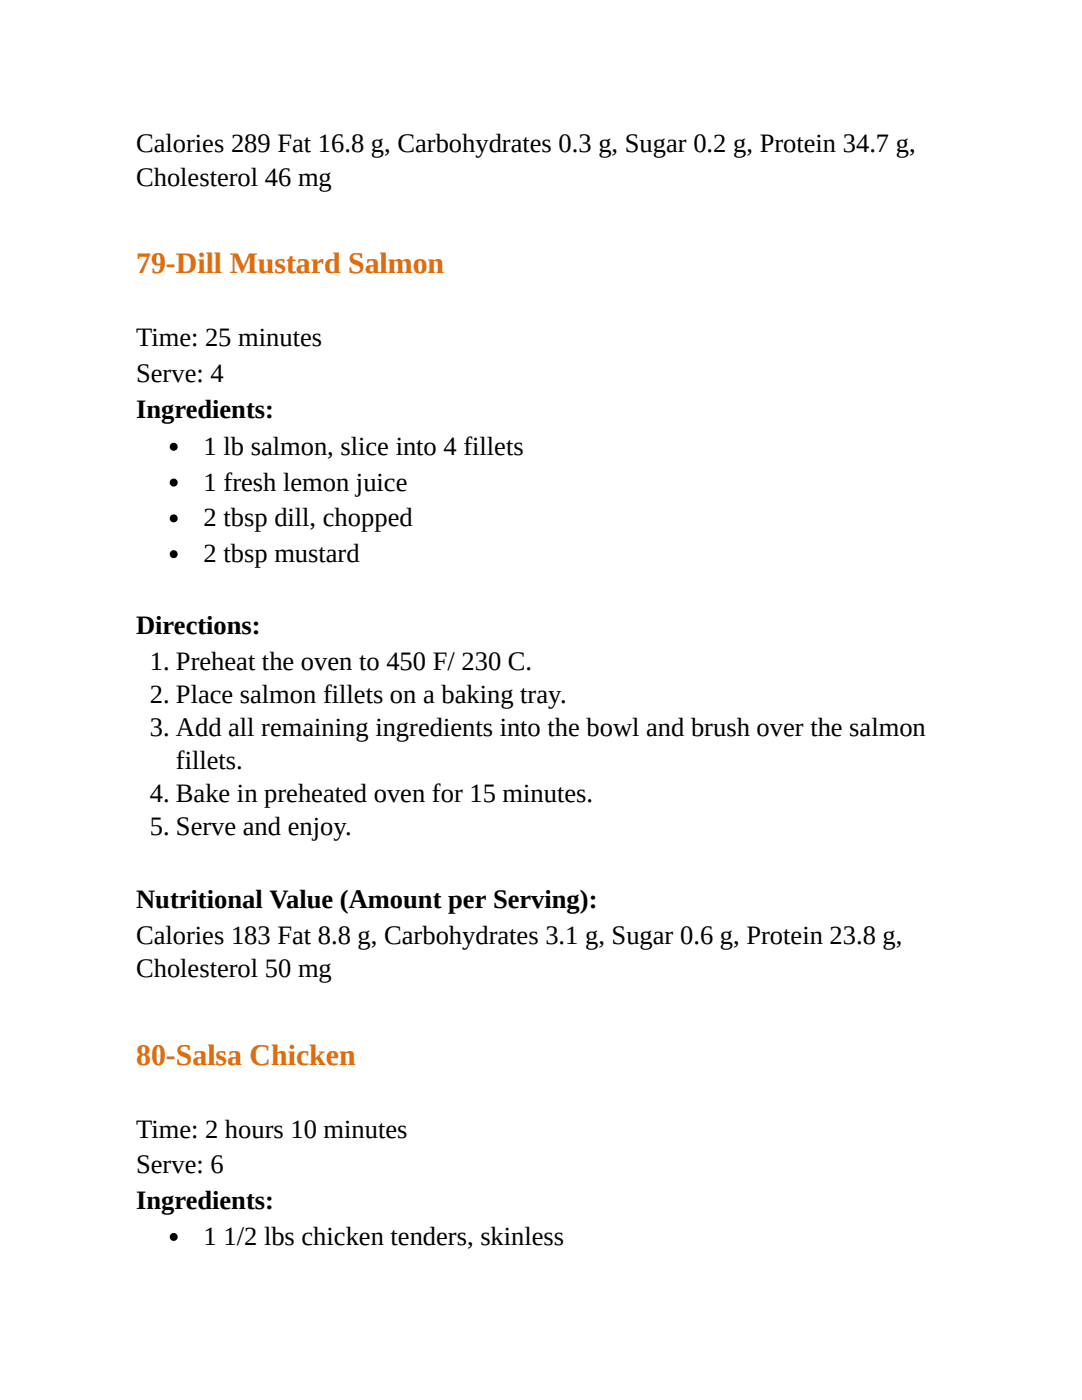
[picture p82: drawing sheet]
<svg xmlns="http://www.w3.org/2000/svg" width="216mm" height="279mm" viewBox="0 0 216 279" stroke-linecap="round" stroke-linejoin="round" font-family="sans-serif">
<defs><g id="words">
<g font-size="6" fill="#e36c0a">
<text x="27.2" y="54.5">79-Dill Mustard Salmon</text>
<text x="27.2" y="212.5">80-Salsa Chicken</text>
</g>
<g font-size="5.3">
<text x="27.2" y="30.4">Calories 289 Fat 16.8 g, Carbohydrates 0.3 g, Sugar 0.2 g, Protein 34.7 g,</text>
<text x="27.2" y="37">Cholesterol 46 mg</text>
<text x="27.2" y="69.1">Time: 25 minutes</text>
<text x="27.2" y="76.2">Serve: 4</text>
<text x="27.2" y="83.3">Ingredients:</text>
<text x="40.6" y="90.8">1 lb salmon, slice into 4 fillets</text>
<text x="40.6" y="97.9">1 fresh lemon juice</text>
<text x="40.6" y="105">2 tbsp dill, chopped</text>
<text x="40.6" y="112.2">2 tbsp mustard</text>
<text x="27.2" y="126.5">Directions:</text>
<text x="29.9" y="133.6">1. Preheat the oven to 450 F/ 230 C.</text>
<text x="29.9" y="140.2">2. Place salmon fillets on a baking tray.</text>
<text x="29.9" y="146.8">3. Add all remaining ingredients into the bowl and brush over the salmon</text>
<text x="35.1" y="153.5">fillets.</text>
<text x="29.9" y="160.1">4. Bake in preheated oven for 15 minutes.</text>
<text x="29.9" y="166.7">5. Serve and enjoy.</text>
<text x="27.2" y="181.2">Nutritional Value (Amount per Serving):</text>
<text x="27.2" y="188.4">Calories 183 Fat 8.8 g, Carbohydrates 3.1 g, Sugar 0.6 g, Protein 23.8 g,</text>
<text x="27.2" y="195">Cholesterol 50 mg</text>
<text x="27.2" y="227">Time: 2 hours 10 minutes</text>
<text x="27.2" y="234.2">Serve: 6</text>
<text x="27.2" y="241.3">Ingredients:</text>
<text x="40.6" y="248.4">1 1/2 lbs chicken tenders, skinless</text>
</g>
</g></defs>
<g fill="#000">
<circle cx="34.7" cy="96.3" r=".79"/>
<circle cx="34.7" cy="89.2" r=".79"/>
<circle cx="34.7" cy="110.6" r=".79"/>
<circle cx="34.7" cy="103.5" r=".79"/>
<circle cx="34.7" cy="246.9" r=".79"/>
</g>
<use href="#words"/>
</svg>
